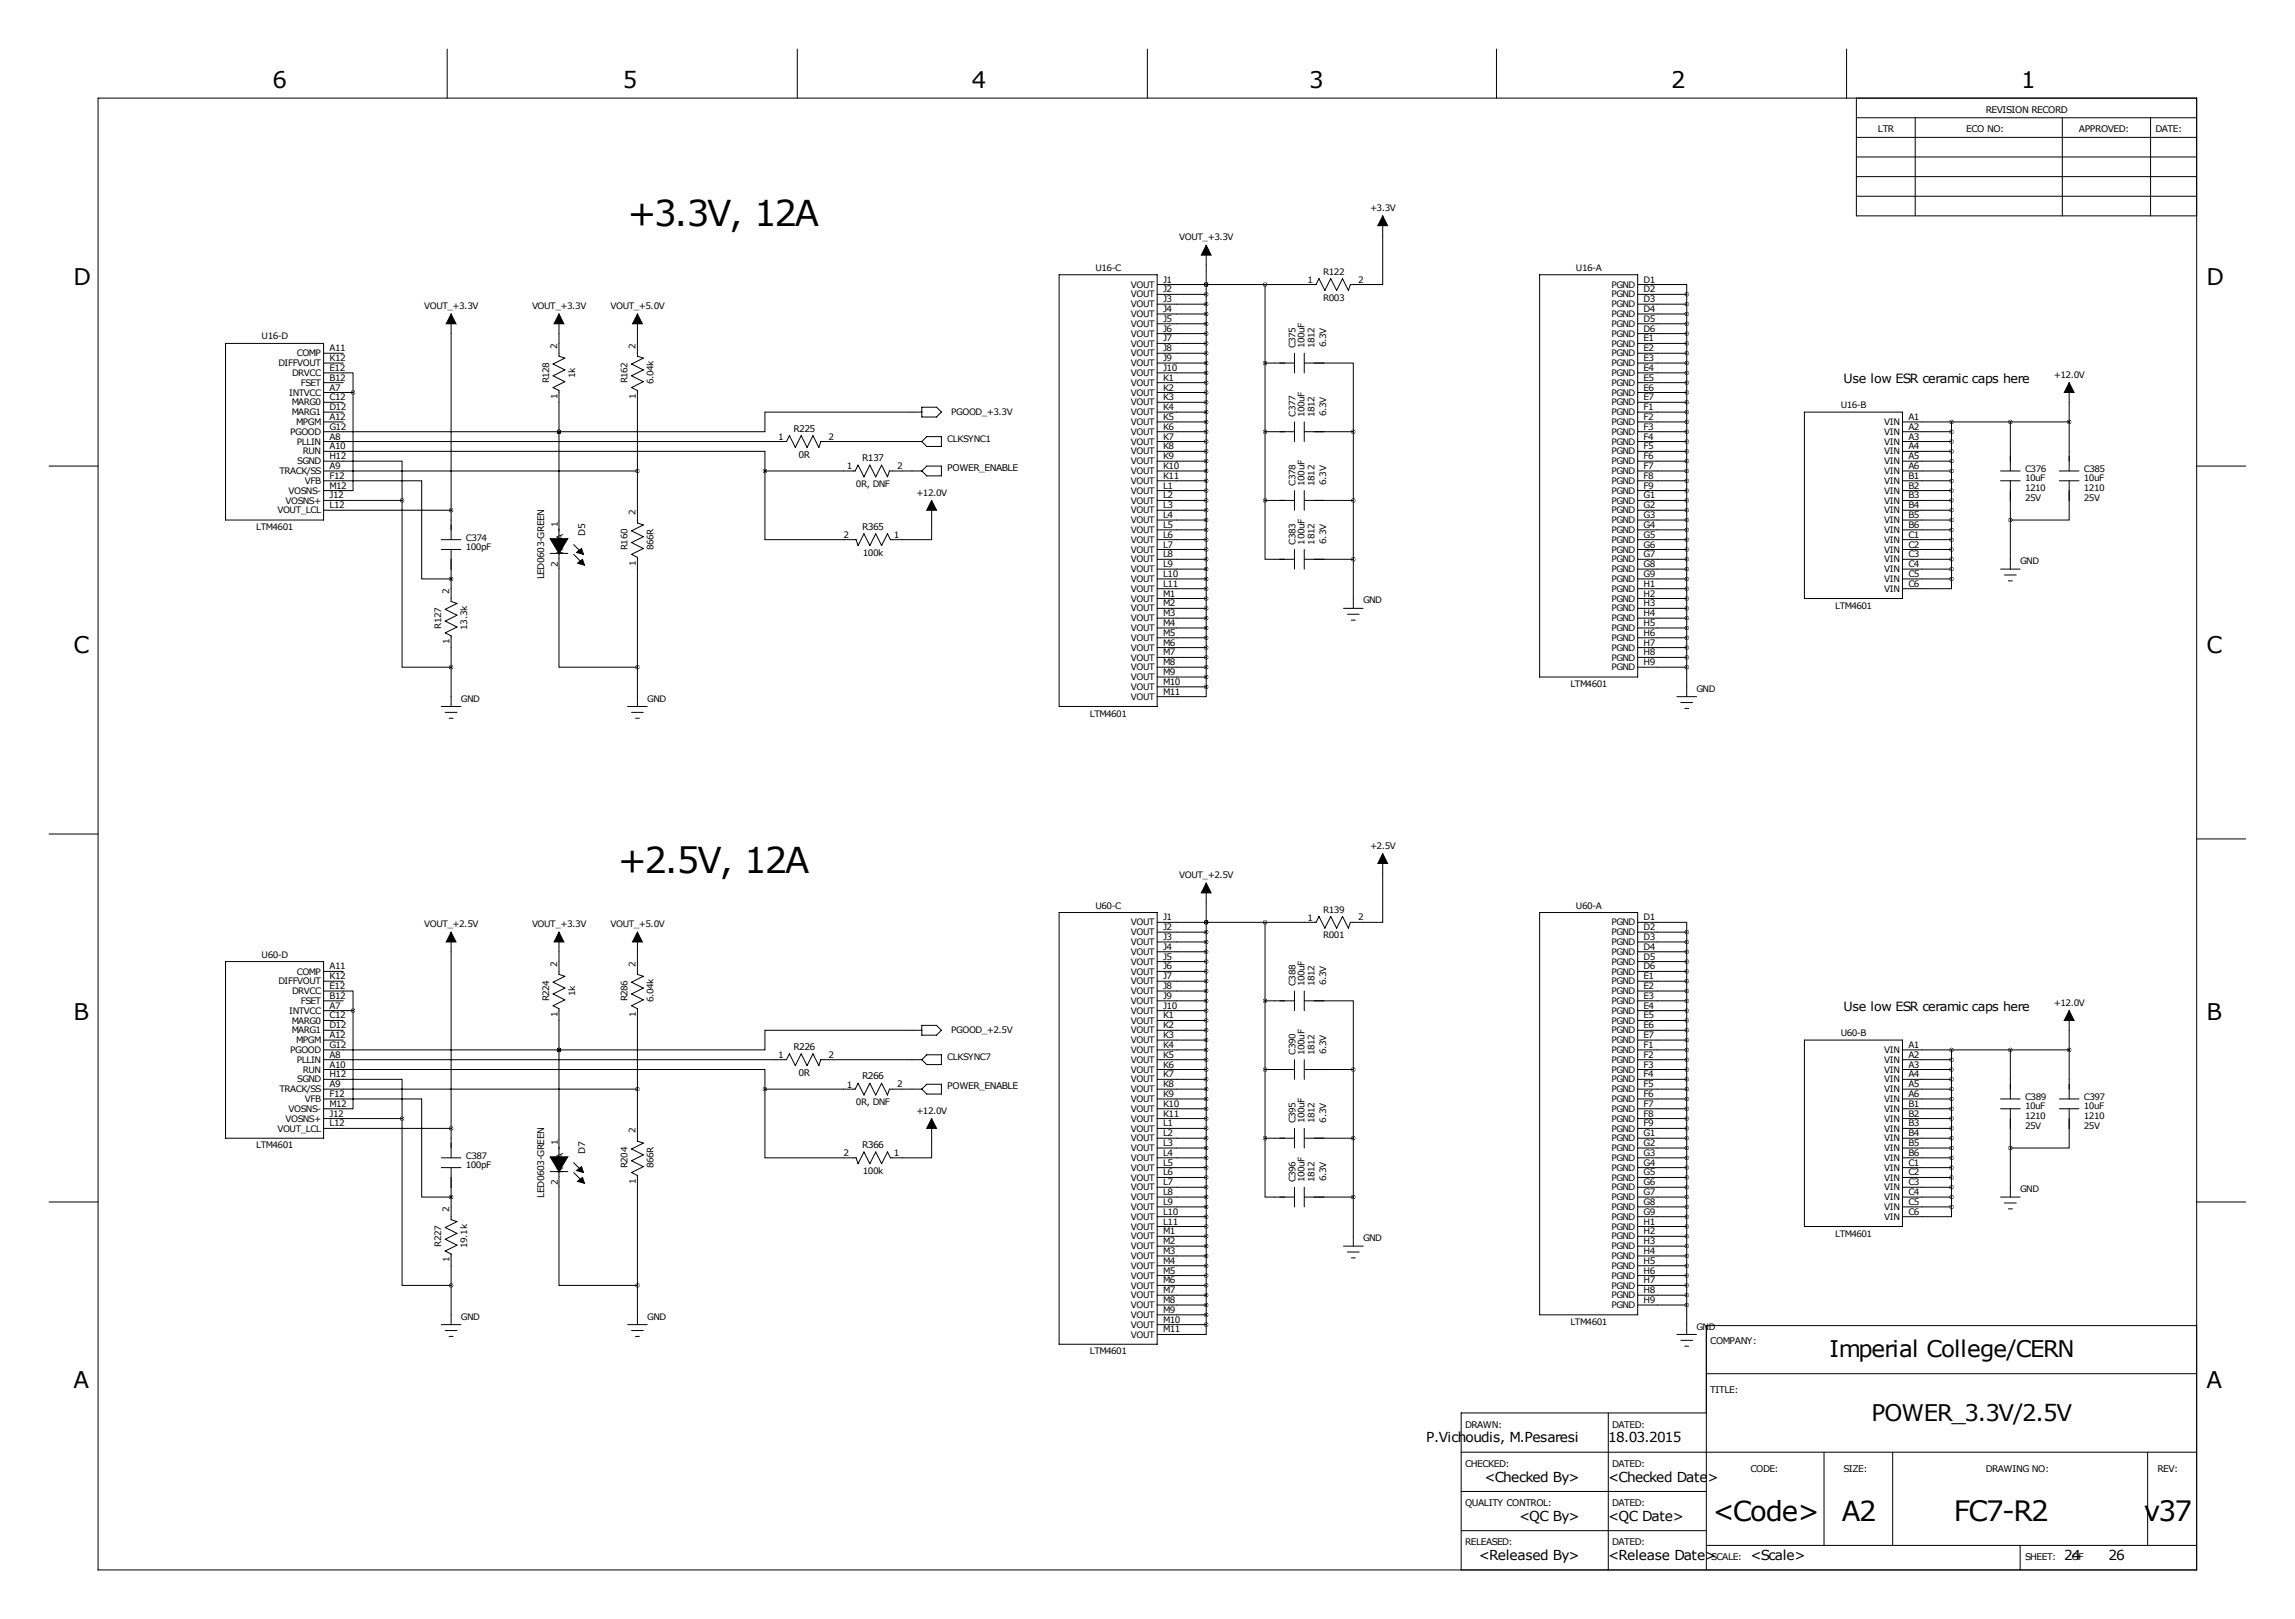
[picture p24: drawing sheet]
<svg xmlns="http://www.w3.org/2000/svg" width="594mm" height="419mm" viewBox="0 0 594 419" stroke-linecap="round" stroke-linejoin="round" font-family="sans-serif">
<defs><g id="words">
<g font-size="9.2">
<text x="162.6" y="58.4">+3.3V, 12A</text>
<text x="160" y="226.1">+2.5V, 12A</text>
</g>
<g font-size="7.3">
<text x="506.1" y="393.7">FC7-R2</text>
<text x="555.3" y="393.7">v37</text>
</g>
<g font-size="7.1">
<text x="443.5" y="393.7">&lt;Code&gt;</text>
<text x="477.1" y="393.7">A2</text>
</g>
<g font-size="5.9">
<text x="70.6" y="22.9">6</text>
<text x="161.3" y="22.9">5</text>
<text x="251.7" y="22.9">4</text>
<text x="339.1" y="22.9">3</text>
<text x="432.8" y="22.9">2</text>
<text x="523.5" y="22.9">1</text>
<text x="19" y="73.7">D</text>
<text x="571.5" y="73.7">D</text>
<text x="19" y="168.9">C</text>
<text x="571.5" y="168.9">C</text>
<text x="19" y="264.2">B</text>
<text x="571.5" y="264.2">B</text>
<text x="473.9" y="351.3">Imperial College/CERN</text>
<text x="19" y="359.4">A</text>
<text x="571.5" y="359.4">A</text>
<text x="484.7" y="367.8">POWER_3.3V/2.5V</text>
</g>
<g font-size="3.6">
<text x="369.4" y="373.4">P.Vichoudis, M.Pesaresi</text>
<text x="416.6" y="373.4">18.03.2015</text>
<text x="384.5" y="383.5">&lt;Checked By&gt;</text>
<text x="416.6" y="383.5">&lt;Checked Date&gt;</text>
<text x="393.5" y="393.7">&lt;QC By&gt;</text>
<text x="416.6" y="393.7">&lt;QC Date&gt;</text>
<text x="383.1" y="403.8">&lt;Released By&gt;</text>
<text x="416.6" y="403.8">&lt;Release Date&gt;</text>
<text x="453.4" y="403.8">&lt;Scale&gt;</text>
<text x="534.7" y="403.8">24</text>
<text x="546.1" y="403.8">26</text>
</g>
<g font-size="3.3">
<text x="477.5" y="99.1">Use low ESR ceramic caps here</text>
<text x="477.5" y="261.6">Use low ESR ceramic caps here</text>
</g>
<g font-size="2.4">
<text x="514.3" y="29.2">REVISION RECORD</text>
<text x="486.4" y="34.3">LTR</text>
<text x="509.3" y="34.3">ECO NO:</text>
<text x="538.5" y="34.3">APPROVED:</text>
<text x="558.3" y="34.3">DATE:</text>
<text x="205.5" y="111.8">R225</text>
<text x="206.9" y="118.5">0R</text>
<text x="223.3" y="119.4">R137</text>
<text x="245.4" y="121.9">POWER_ENABLE</text>
<text x="223.3" y="137.2">R365</text>
<text x="151.5" y="138.7" transform="rotate(-90 151.5 138.7)">D5</text>
<text x="141" y="150" transform="rotate(-90 141 150)">LED0603-GREEN</text>
<text x="205.5" y="271.8">R226</text>
<text x="206.9" y="278.5">0R</text>
<text x="223.3" y="279.4">R266</text>
<text x="245.4" y="281.9">POWER_ENABLE</text>
<text x="151.5" y="298.7" transform="rotate(-90 151.5 298.7)">D7</text>
<text x="223.3" y="297.2">R366</text>
<text x="141" y="310" transform="rotate(-90 141 310)">LED0603-GREEN</text>
<text x="443" y="348">COMPANY:</text>
<text x="443" y="360.7">TITLE:</text>
<text x="379.5" y="369.6">DRAWN:</text>
<text x="417.6" y="369.6">DATED:</text>
<text x="379.5" y="379.7">CHECKED:</text>
<text x="417.6" y="379.7">DATED:</text>
<text x="453.4" y="381">CODE:</text>
<text x="477.5" y="381">SIZE:</text>
<text x="514.3" y="381">DRAWING NO:</text>
<text x="558.8" y="381">REV:</text>
<text x="379.5" y="389.9">QUALITY CONTROL:</text>
<text x="417.6" y="389.9">DATED:</text>
<text x="379.5" y="400">RELEASED:</text>
<text x="417.6" y="400">DATED:</text>
<text x="443.2" y="403.9">SCALE:</text>
<text x="524.5" y="403.9">SHEET:</text>
<text x="536.6" y="403.9">OF</text>
</g>
<g font-size="2.3">
<text x="354.8" y="54.6">+3.3V</text>
<text x="305.4" y="62.2">VOUT_+3.3V</text>
<text x="283.7" y="70.1">U16-C</text>
<text x="342.7" y="71.1">R122</text>
<text x="408.2" y="70.1">U16-A</text>
<text x="292.9" y="74.5">VOUT</text>
<text x="292.9" y="77">VOUT</text>
<text x="301.2" y="73.2">J1</text>
<text x="301.2" y="75.7">J2</text>
<text x="338.7" y="73.3">1</text>
<text x="342.7" y="77.8">R003</text>
<text x="351.7" y="73.2">2</text>
<text x="417.4" y="74.5">PGND</text>
<text x="417.4" y="77">PGND</text>
<text x="425.7" y="73.2">D1</text>
<text x="425.7" y="75.7">D2</text>
<text x="109.9" y="80">VOUT_+3.3V</text>
<text x="137.8" y="80">VOUT_+3.3V</text>
<text x="158.1" y="80">VOUT_+5.0V</text>
<text x="292.9" y="79.5">VOUT</text>
<text x="292.9" y="82.1">VOUT</text>
<text x="301.2" y="78.2">J3</text>
<text x="301.2" y="80.8">J4</text>
<text x="301.2" y="83.3">J5</text>
<text x="417.4" y="79.5">PGND</text>
<text x="417.4" y="82.1">PGND</text>
<text x="425.7" y="78.2">D3</text>
<text x="425.7" y="80.8">D4</text>
<text x="425.7" y="83.3">D5</text>
<text x="67.8" y="87.9">U16-D</text>
<text x="292.9" y="84.6">VOUT</text>
<text x="292.9" y="87.2">VOUT</text>
<text x="292.9" y="89.7">VOUT</text>
<text x="301.2" y="85.9">J6</text>
<text x="301.2" y="88.4">J7</text>
<text x="343.5" y="89.9" transform="rotate(-90 343.5 89.9)">6.3V</text>
<text x="417.4" y="84.6">PGND</text>
<text x="417.4" y="87.2">PGND</text>
<text x="417.4" y="89.7">PGND</text>
<text x="425.7" y="85.9">D6</text>
<text x="425.7" y="88.4">E1</text>
<text x="72.1" y="94.8">DIFFVOUT</text>
<text x="76.9" y="92.2">COMP</text>
<text x="85.3" y="90.9">A11</text>
<text x="85.3" y="93.5">K12</text>
<text x="144.3" y="90.2" transform="rotate(-90 144.3 90.2)">2</text>
<text x="164.6" y="90.2" transform="rotate(-90 164.6 90.2)">2</text>
<text x="292.9" y="92.2">VOUT</text>
<text x="292.9" y="94.8">VOUT</text>
<text x="301.2" y="90.9">J8</text>
<text x="301.2" y="93.5">J9</text>
<text x="335.5" y="90.2" transform="rotate(-90 335.5 90.2)">C375</text>
<text x="337.9" y="90.2" transform="rotate(-90 337.9 90.2)">100uF</text>
<text x="340.4" y="90.2" transform="rotate(-90 340.4 90.2)">1812</text>
<text x="417.4" y="92.2">PGND</text>
<text x="417.4" y="94.8">PGND</text>
<text x="425.7" y="90.9">E2</text>
<text x="425.7" y="93.5">E3</text>
<text x="75.7" y="97.3">DRVCC</text>
<text x="77.9" y="99.9">FSET</text>
<text x="85.3" y="96">E12</text>
<text x="85.3" y="98.6">B12</text>
<text x="85.3" y="101.1">A7</text>
<text x="142.2" y="99.2" transform="rotate(-90 142.2 99.2)">R128</text>
<text x="148.9" y="97.8" transform="rotate(-90 148.9 97.8)">1k</text>
<text x="162.6" y="99.2" transform="rotate(-90 162.6 99.2)">R162</text>
<text x="169.3" y="99.5" transform="rotate(-90 169.3 99.5)">6.04k</text>
<text x="292.9" y="97.3">VOUT</text>
<text x="292.9" y="99.9">VOUT</text>
<text x="301.2" y="96">J10</text>
<text x="301.2" y="98.6">K1</text>
<text x="301.2" y="101.1">K2</text>
<text x="417.4" y="97.3">PGND</text>
<text x="417.4" y="99.9">PGND</text>
<text x="425.7" y="96">E4</text>
<text x="425.7" y="98.6">E5</text>
<text x="425.7" y="101.1">E6</text>
<text x="532" y="97.8">+12.0V</text>
<text x="74.9" y="102.4">INTVCC</text>
<text x="75.5" y="104.9">MARG0</text>
<text x="75.5" y="107.5">MARG1</text>
<text x="85.3" y="103.6">C12</text>
<text x="85.3" y="106.2">D12</text>
<text x="144.4" y="103.3" transform="rotate(-90 144.4 103.3)">1</text>
<text x="164.7" y="103.3" transform="rotate(-90 164.7 103.3)">1</text>
<text x="246.4" y="107.5">PGOOD_+3.3V</text>
<text x="292.9" y="102.4">VOUT</text>
<text x="292.9" y="104.9">VOUT</text>
<text x="292.9" y="107.5">VOUT</text>
<text x="301.2" y="103.6">K3</text>
<text x="301.2" y="106.2">K4</text>
<text x="335.5" y="108" transform="rotate(-90 335.5 108)">C377</text>
<text x="337.9" y="108" transform="rotate(-90 337.9 108)">100uF</text>
<text x="340.4" y="108" transform="rotate(-90 340.4 108)">1812</text>
<text x="343.5" y="107.7" transform="rotate(-90 343.5 107.7)">6.3V</text>
<text x="417.4" y="102.4">PGND</text>
<text x="417.4" y="104.9">PGND</text>
<text x="417.4" y="107.5">PGND</text>
<text x="425.7" y="103.6">E7</text>
<text x="425.7" y="106.2">F1</text>
<text x="476.8" y="105.7">U16-B</text>
<text x="75.1" y="112.6">PGOOD</text>
<text x="76.7" y="110">MPGM</text>
<text x="85.3" y="108.7">A12</text>
<text x="85.3" y="111.3">G12</text>
<text x="85.3" y="113.8">A8</text>
<text x="201.5" y="113.9">1</text>
<text x="214.6" y="113.8">2</text>
<text x="292.9" y="110">VOUT</text>
<text x="292.9" y="112.6">VOUT</text>
<text x="301.2" y="108.7">K5</text>
<text x="301.2" y="111.3">K6</text>
<text x="301.2" y="113.8">K7</text>
<text x="417.4" y="110">PGND</text>
<text x="417.4" y="112.6">PGND</text>
<text x="425.7" y="108.7">F2</text>
<text x="425.7" y="111.3">F3</text>
<text x="425.7" y="113.8">F4</text>
<text x="488" y="110">VIN</text>
<text x="488" y="112.6">VIN</text>
<text x="494.3" y="108.7">A1</text>
<text x="494.3" y="111.3">A2</text>
<text x="494.3" y="113.8">A3</text>
<text x="76.9" y="115.1">PLLIN</text>
<text x="78.4" y="117.6">RUN</text>
<text x="85.3" y="116.3">A10</text>
<text x="85.3" y="118.9">H12</text>
<text x="245.4" y="114.3">CLKSYNC1</text>
<text x="292.9" y="115.1">VOUT</text>
<text x="292.9" y="117.6">VOUT</text>
<text x="301.2" y="116.3">K8</text>
<text x="301.2" y="118.9">K9</text>
<text x="417.4" y="115.1">PGND</text>
<text x="417.4" y="117.6">PGND</text>
<text x="425.7" y="116.3">F5</text>
<text x="425.7" y="118.9">F6</text>
<text x="488" y="115.1">VIN</text>
<text x="488" y="117.6">VIN</text>
<text x="494.3" y="116.3">A4</text>
<text x="494.3" y="118.9">A5</text>
<text x="72.4" y="122.7">TRACK/SS</text>
<text x="77" y="120.2">SGND</text>
<text x="79" y="125.3">VFB</text>
<text x="85.3" y="121.4">A9</text>
<text x="85.3" y="124">F12</text>
<text x="219.3" y="121.5">1</text>
<text x="232.4" y="121.4">2</text>
<text x="292.9" y="120.2">VOUT</text>
<text x="292.9" y="122.7">VOUT</text>
<text x="292.9" y="125.3">VOUT</text>
<text x="301.2" y="121.4">K10</text>
<text x="301.2" y="124">K11</text>
<text x="335.5" y="125.7" transform="rotate(-90 335.5 125.7)">C378</text>
<text x="337.9" y="125.7" transform="rotate(-90 337.9 125.7)">100uF</text>
<text x="340.4" y="125.7" transform="rotate(-90 340.4 125.7)">1812</text>
<text x="343.5" y="125.5" transform="rotate(-90 343.5 125.5)">6.3V</text>
<text x="417.4" y="120.2">PGND</text>
<text x="417.4" y="122.7">PGND</text>
<text x="417.4" y="125.3">PGND</text>
<text x="425.7" y="121.4">F7</text>
<text x="425.7" y="124">F8</text>
<text x="488" y="120.2">VIN</text>
<text x="488" y="122.7">VIN</text>
<text x="488" y="125.3">VIN</text>
<text x="494.3" y="121.4">A6</text>
<text x="494.3" y="124">B1</text>
<text x="524.5" y="122.2">C376</text>
<text x="524.5" y="124.5">10uF</text>
<text x="539.8" y="122.2">C385</text>
<text x="539.8" y="124.5">10uF</text>
<text x="74" y="130.3">VOSNS+</text>
<text x="74.8" y="127.8">VOSNS-</text>
<text x="85.3" y="126.5">M12</text>
<text x="85.3" y="129">J12</text>
<text x="85.3" y="131.6">L12</text>
<text x="221.7" y="126.1">0R, DNF</text>
<text x="237.3" y="128.3">+12.0V</text>
<text x="292.9" y="127.8">VOUT</text>
<text x="292.9" y="130.3">VOUT</text>
<text x="301.2" y="126.5">L1</text>
<text x="301.2" y="129">L2</text>
<text x="301.2" y="131.6">L3</text>
<text x="417.4" y="127.8">PGND</text>
<text x="417.4" y="130.3">PGND</text>
<text x="425.7" y="126.5">F9</text>
<text x="425.7" y="129">G1</text>
<text x="425.7" y="131.6">G2</text>
<text x="488" y="127.8">VIN</text>
<text x="488" y="130.3">VIN</text>
<text x="494.3" y="126.5">B2</text>
<text x="494.3" y="129">B3</text>
<text x="494.3" y="131.6">B4</text>
<text x="524.5" y="127.1">1210</text>
<text x="524.5" y="129.6">25V</text>
<text x="539.8" y="127.1">1210</text>
<text x="539.8" y="129.6">25V</text>
<text x="66.4" y="137.2">LTM4601</text>
<text x="71.9" y="132.9">VOUT_LCL</text>
<text x="144.5" y="136.4" transform="rotate(-90 144.5 136.4)">1</text>
<text x="164.6" y="133.4" transform="rotate(-90 164.6 133.4)">2</text>
<text x="292.9" y="132.9">VOUT</text>
<text x="292.9" y="135.4">VOUT</text>
<text x="292.9" y="138">VOUT</text>
<text x="301.2" y="134.1">L4</text>
<text x="301.2" y="136.7">L5</text>
<text x="417.4" y="132.9">PGND</text>
<text x="417.4" y="135.4">PGND</text>
<text x="417.4" y="138">PGND</text>
<text x="425.7" y="134.1">G3</text>
<text x="425.7" y="136.7">G4</text>
<text x="488" y="132.9">VIN</text>
<text x="488" y="135.4">VIN</text>
<text x="488" y="138">VIN</text>
<text x="494.3" y="134.1">B5</text>
<text x="494.3" y="136.7">B6</text>
<text x="120.6" y="140">C374</text>
<text x="120.6" y="142.3">100pF</text>
<text x="145.8" y="143.5" transform="rotate(-90 145.8 143.5)">K</text>
<text x="145.8" y="139.9" transform="rotate(-90 145.8 139.9)">A</text>
<text x="162.6" y="142.4" transform="rotate(-90 162.6 142.4)">R160</text>
<text x="169.3" y="142.4" transform="rotate(-90 169.3 142.4)">866R</text>
<text x="218.4" y="139.2">2</text>
<text x="223.5" y="143.9">100k</text>
<text x="231.5" y="139.3">1</text>
<text x="292.9" y="140.5">VOUT</text>
<text x="292.9" y="143">VOUT</text>
<text x="301.2" y="139.2">L6</text>
<text x="301.2" y="141.7">L7</text>
<text x="335.5" y="141" transform="rotate(-90 335.5 141)">C383</text>
<text x="337.9" y="141" transform="rotate(-90 337.9 141)">100uF</text>
<text x="340.4" y="141" transform="rotate(-90 340.4 141)">1812</text>
<text x="343.5" y="140.7" transform="rotate(-90 343.5 140.7)">6.3V</text>
<text x="417.4" y="140.5">PGND</text>
<text x="417.4" y="143">PGND</text>
<text x="425.7" y="139.2">G5</text>
<text x="425.7" y="141.7">G6</text>
<text x="488" y="140.5">VIN</text>
<text x="488" y="143">VIN</text>
<text x="494.3" y="139.2">C1</text>
<text x="494.3" y="141.7">C2</text>
<text x="144.5" y="146.9" transform="rotate(-90 144.5 146.9)">2</text>
<text x="164.7" y="146.5" transform="rotate(-90 164.7 146.5)">1</text>
<text x="292.9" y="145.6">VOUT</text>
<text x="292.9" y="148.1">VOUT</text>
<text x="301.2" y="144.3">L8</text>
<text x="301.2" y="146.8">L9</text>
<text x="301.2" y="149.4">L10</text>
<text x="417.4" y="145.6">PGND</text>
<text x="417.4" y="148.1">PGND</text>
<text x="425.7" y="144.3">G7</text>
<text x="425.7" y="146.8">G8</text>
<text x="425.7" y="149.4">G9</text>
<text x="488" y="145.6">VIN</text>
<text x="488" y="148.1">VIN</text>
<text x="494.3" y="144.3">C3</text>
<text x="494.3" y="146.8">C4</text>
<text x="494.3" y="149.4">C5</text>
<text x="523.2" y="146.1">GND</text>
<text x="116.3" y="153.7" transform="rotate(-90 116.3 153.7)">2</text>
<text x="292.9" y="150.7">VOUT</text>
<text x="292.9" y="153.2">VOUT</text>
<text x="292.9" y="155.7">VOUT</text>
<text x="301.2" y="151.9">L11</text>
<text x="301.2" y="154.4">M1</text>
<text x="417.4" y="150.7">PGND</text>
<text x="417.4" y="153.2">PGND</text>
<text x="417.4" y="155.7">PGND</text>
<text x="425.7" y="151.9">H1</text>
<text x="425.7" y="154.4">H2</text>
<text x="488" y="150.7">VIN</text>
<text x="488" y="153.2">VIN</text>
<text x="494.3" y="151.9">C6</text>
<text x="292.9" y="158.3">VOUT</text>
<text x="292.9" y="160.8">VOUT</text>
<text x="301.2" y="157">M2</text>
<text x="301.2" y="159.5">M3</text>
<text x="353.1" y="156.2">GND</text>
<text x="417.4" y="158.3">PGND</text>
<text x="417.4" y="160.8">PGND</text>
<text x="425.7" y="157">H3</text>
<text x="425.7" y="159.5">H4</text>
<text x="475.3" y="157.6">LTM4601</text>
<text x="114.3" y="162.7" transform="rotate(-90 114.3 162.7)">R127</text>
<text x="116.4" y="166.8" transform="rotate(-90 116.4 166.8)">1</text>
<text x="121" y="163" transform="rotate(-90 121 163)">13.3k</text>
<text x="292.9" y="163.4">VOUT</text>
<text x="292.9" y="165.9">VOUT</text>
<text x="301.2" y="162.1">M4</text>
<text x="301.2" y="164.6">M5</text>
<text x="301.2" y="167.1">M6</text>
<text x="417.4" y="163.4">PGND</text>
<text x="417.4" y="165.9">PGND</text>
<text x="425.7" y="162.1">H5</text>
<text x="425.7" y="164.6">H6</text>
<text x="425.7" y="167.1">H7</text>
<text x="292.9" y="168.4">VOUT</text>
<text x="292.9" y="171">VOUT</text>
<text x="292.9" y="173.5">VOUT</text>
<text x="301.2" y="169.7">M7</text>
<text x="301.2" y="172.2">M8</text>
<text x="417.4" y="168.4">PGND</text>
<text x="417.4" y="171">PGND</text>
<text x="417.4" y="173.5">PGND</text>
<text x="425.7" y="169.7">H8</text>
<text x="425.7" y="172.2">H9</text>
<text x="292.9" y="176.1">VOUT</text>
<text x="292.9" y="178.6">VOUT</text>
<text x="301.2" y="174.8">M9</text>
<text x="301.2" y="177.3">M10</text>
<text x="301.2" y="179.8">M11</text>
<text x="406.7" y="177.9">LTM4601</text>
<text x="439.4" y="179.1">GND</text>
<text x="119.4" y="181.6">GND</text>
<text x="167.6" y="181.6">GND</text>
<text x="282.3" y="185.5">LTM4601</text>
<text x="292.9" y="181.1">VOUT</text>
<text x="354.8" y="219.7">+2.5V</text>
<text x="305.4" y="227.3">VOUT_+2.5V</text>
<text x="283.7" y="235.2">U60-C</text>
<text x="292.9" y="239.6">VOUT</text>
<text x="301.2" y="238.3">J1</text>
<text x="338.7" y="238.4">1</text>
<text x="342.7" y="236.2">R139</text>
<text x="351.7" y="238.3">2</text>
<text x="408.2" y="235.2">U60-A</text>
<text x="417.4" y="239.6">PGND</text>
<text x="425.7" y="238.3">D1</text>
<text x="109.9" y="240">VOUT_+2.5V</text>
<text x="137.8" y="240">VOUT_+3.3V</text>
<text x="158.1" y="240">VOUT_+5.0V</text>
<text x="292.9" y="242.1">VOUT</text>
<text x="292.9" y="244.6">VOUT</text>
<text x="301.2" y="240.8">J2</text>
<text x="301.2" y="243.3">J3</text>
<text x="301.2" y="245.9">J4</text>
<text x="342.7" y="242.9">R001</text>
<text x="417.4" y="242.1">PGND</text>
<text x="417.4" y="244.6">PGND</text>
<text x="425.7" y="240.8">D2</text>
<text x="425.7" y="243.3">D3</text>
<text x="425.7" y="245.9">D4</text>
<text x="67.8" y="247.9">U60-D</text>
<text x="85.3" y="251">A11</text>
<text x="144.3" y="250.2" transform="rotate(-90 144.3 250.2)">2</text>
<text x="164.6" y="250.2" transform="rotate(-90 164.6 250.2)">2</text>
<text x="292.9" y="247.2">VOUT</text>
<text x="292.9" y="249.7">VOUT</text>
<text x="301.2" y="248.4">J5</text>
<text x="301.2" y="251">J6</text>
<text x="417.4" y="247.2">PGND</text>
<text x="417.4" y="249.7">PGND</text>
<text x="425.7" y="248.4">D5</text>
<text x="425.7" y="251">D6</text>
<text x="72.1" y="254.8">DIFFVOUT</text>
<text x="75.7" y="257.3">DRVCC</text>
<text x="76.9" y="252.3">COMP</text>
<text x="85.3" y="253.5">K12</text>
<text x="85.3" y="256">E12</text>
<text x="148.9" y="257.8" transform="rotate(-90 148.9 257.8)">1k</text>
<text x="292.9" y="252.3">VOUT</text>
<text x="292.9" y="254.8">VOUT</text>
<text x="292.9" y="257.3">VOUT</text>
<text x="301.2" y="253.5">J7</text>
<text x="301.2" y="256">J8</text>
<text x="335.5" y="255.3" transform="rotate(-90 335.5 255.3)">C388</text>
<text x="337.9" y="255.3" transform="rotate(-90 337.9 255.3)">100uF</text>
<text x="340.4" y="255.3" transform="rotate(-90 340.4 255.3)">1812</text>
<text x="343.5" y="255" transform="rotate(-90 343.5 255)">6.3V</text>
<text x="417.4" y="252.3">PGND</text>
<text x="417.4" y="254.8">PGND</text>
<text x="417.4" y="257.3">PGND</text>
<text x="425.7" y="253.5">E1</text>
<text x="425.7" y="256">E2</text>
<text x="74.9" y="262.4">INTVCC</text>
<text x="77.9" y="259.9">FSET</text>
<text x="85.3" y="258.6">B12</text>
<text x="85.3" y="261.1">A7</text>
<text x="85.3" y="263.7">C12</text>
<text x="142.2" y="259.2" transform="rotate(-90 142.2 259.2)">R224</text>
<text x="144.4" y="263.3" transform="rotate(-90 144.4 263.3)">1</text>
<text x="162.6" y="259.2" transform="rotate(-90 162.6 259.2)">R286</text>
<text x="164.7" y="263.3" transform="rotate(-90 164.7 263.3)">1</text>
<text x="169.3" y="259.5" transform="rotate(-90 169.3 259.5)">6.04k</text>
<text x="292.9" y="259.9">VOUT</text>
<text x="292.9" y="262.4">VOUT</text>
<text x="301.2" y="258.6">J9</text>
<text x="301.2" y="261.1">J10</text>
<text x="301.2" y="263.7">K1</text>
<text x="417.4" y="259.9">PGND</text>
<text x="417.4" y="262.4">PGND</text>
<text x="425.7" y="258.6">E3</text>
<text x="425.7" y="261.1">E4</text>
<text x="425.7" y="263.7">E5</text>
<text x="532" y="260.4">+12.0V</text>
<text x="75.5" y="265">MARG0</text>
<text x="75.5" y="267.5">MARG1</text>
<text x="85.3" y="266.2">D12</text>
<text x="85.3" y="268.7">A12</text>
<text x="246.4" y="267.5">PGOOD_+2.5V</text>
<text x="292.9" y="265">VOUT</text>
<text x="292.9" y="267.5">VOUT</text>
<text x="301.2" y="266.2">K2</text>
<text x="301.2" y="268.7">K3</text>
<text x="417.4" y="265">PGND</text>
<text x="417.4" y="267.5">PGND</text>
<text x="425.7" y="266.2">E6</text>
<text x="425.7" y="268.7">E7</text>
<text x="476.8" y="268.2">U60-B</text>
<text x="75.1" y="272.6">PGOOD</text>
<text x="76.7" y="270">MPGM</text>
<text x="76.9" y="275.1">PLLIN</text>
<text x="85.3" y="271.3">G12</text>
<text x="85.3" y="273.8">A8</text>
<text x="201.5" y="273.9">1</text>
<text x="214.6" y="273.8">2</text>
<text x="245.4" y="274.3">CLKSYNC7</text>
<text x="292.9" y="270">VOUT</text>
<text x="292.9" y="272.6">VOUT</text>
<text x="292.9" y="275.1">VOUT</text>
<text x="301.2" y="271.3">K4</text>
<text x="301.2" y="273.8">K5</text>
<text x="335.5" y="273" transform="rotate(-90 335.5 273)">C390</text>
<text x="337.9" y="273" transform="rotate(-90 337.9 273)">100uF</text>
<text x="340.4" y="273" transform="rotate(-90 340.4 273)">1812</text>
<text x="343.5" y="272.8" transform="rotate(-90 343.5 272.8)">6.3V</text>
<text x="417.4" y="270">PGND</text>
<text x="417.4" y="272.6">PGND</text>
<text x="417.4" y="275.1">PGND</text>
<text x="425.7" y="271.3">F1</text>
<text x="425.7" y="273.8">F2</text>
<text x="488" y="272.6">VIN</text>
<text x="488" y="275.1">VIN</text>
<text x="494.3" y="271.3">A1</text>
<text x="494.3" y="273.8">A2</text>
<text x="77" y="280.2">SGND</text>
<text x="78.4" y="277.7">RUN</text>
<text x="85.3" y="276.4">A10</text>
<text x="85.3" y="278.9">H12</text>
<text x="85.3" y="281.4">A9</text>
<text x="219.3" y="281.5">1</text>
<text x="232.4" y="281.4">2</text>
<text x="292.9" y="277.7">VOUT</text>
<text x="292.9" y="280.2">VOUT</text>
<text x="301.2" y="276.4">K6</text>
<text x="301.2" y="278.9">K7</text>
<text x="301.2" y="281.4">K8</text>
<text x="417.4" y="277.7">PGND</text>
<text x="417.4" y="280.2">PGND</text>
<text x="425.7" y="276.4">F3</text>
<text x="425.7" y="278.9">F4</text>
<text x="425.7" y="281.4">F5</text>
<text x="488" y="277.7">VIN</text>
<text x="488" y="280.2">VIN</text>
<text x="494.3" y="276.4">A3</text>
<text x="494.3" y="278.9">A4</text>
<text x="494.3" y="281.4">A5</text>
<text x="72.4" y="282.7">TRACK/SS</text>
<text x="74.8" y="287.8">VOSNS-</text>
<text x="79" y="285.3">VFB</text>
<text x="85.3" y="284">F12</text>
<text x="85.3" y="286.5">M12</text>
<text x="221.7" y="286.1">0R, DNF</text>
<text x="292.9" y="282.7">VOUT</text>
<text x="292.9" y="285.3">VOUT</text>
<text x="292.9" y="287.8">VOUT</text>
<text x="301.2" y="284">K9</text>
<text x="301.2" y="286.5">K10</text>
<text x="417.4" y="282.7">PGND</text>
<text x="417.4" y="285.3">PGND</text>
<text x="417.4" y="287.8">PGND</text>
<text x="425.7" y="284">F6</text>
<text x="425.7" y="286.5">F7</text>
<text x="488" y="282.7">VIN</text>
<text x="488" y="285.3">VIN</text>
<text x="488" y="287.8">VIN</text>
<text x="494.3" y="284">A6</text>
<text x="494.3" y="286.5">B1</text>
<text x="524.5" y="284.7">C389</text>
<text x="524.5" y="287.1">10uF</text>
<text x="539.8" y="284.7">C397</text>
<text x="539.8" y="287.1">10uF</text>
<text x="71.9" y="292.9">VOUT_LCL</text>
<text x="74" y="290.4">VOSNS+</text>
<text x="85.3" y="289.1">J12</text>
<text x="85.3" y="291.6">L12</text>
<text x="164.6" y="293.4" transform="rotate(-90 164.6 293.4)">2</text>
<text x="237.3" y="288.3">+12.0V</text>
<text x="292.9" y="290.4">VOUT</text>
<text x="292.9" y="292.9">VOUT</text>
<text x="301.2" y="289.1">K11</text>
<text x="301.2" y="291.6">L1</text>
<text x="335.5" y="290.8" transform="rotate(-90 335.5 290.8)">C395</text>
<text x="337.9" y="290.8" transform="rotate(-90 337.9 290.8)">100uF</text>
<text x="340.4" y="290.8" transform="rotate(-90 340.4 290.8)">1812</text>
<text x="343.5" y="290.6" transform="rotate(-90 343.5 290.6)">6.3V</text>
<text x="417.4" y="290.4">PGND</text>
<text x="417.4" y="292.9">PGND</text>
<text x="425.7" y="289.1">F8</text>
<text x="425.7" y="291.6">F9</text>
<text x="488" y="290.4">VIN</text>
<text x="488" y="292.9">VIN</text>
<text x="494.3" y="289.1">B2</text>
<text x="494.3" y="291.6">B3</text>
<text x="524.5" y="289.6">1210</text>
<text x="524.5" y="292.2">25V</text>
<text x="539.8" y="289.6">1210</text>
<text x="539.8" y="292.2">25V</text>
<text x="66.4" y="297.3">LTM4601</text>
<text x="120.6" y="300">C387</text>
<text x="144.5" y="296.4" transform="rotate(-90 144.5 296.4)">1</text>
<text x="145.8" y="299.9" transform="rotate(-90 145.8 299.9)">A</text>
<text x="218.4" y="299.2">2</text>
<text x="231.5" y="299.3">1</text>
<text x="292.9" y="295.4">VOUT</text>
<text x="292.9" y="298">VOUT</text>
<text x="301.2" y="294.1">L2</text>
<text x="301.2" y="296.7">L3</text>
<text x="301.2" y="299.2">L4</text>
<text x="417.4" y="295.4">PGND</text>
<text x="417.4" y="298">PGND</text>
<text x="425.7" y="294.1">G1</text>
<text x="425.7" y="296.7">G2</text>
<text x="425.7" y="299.2">G3</text>
<text x="488" y="295.4">VIN</text>
<text x="488" y="298">VIN</text>
<text x="494.3" y="294.1">B4</text>
<text x="494.3" y="296.7">B5</text>
<text x="494.3" y="299.2">B6</text>
<text x="120.6" y="302.3">100pF</text>
<text x="145.8" y="303.5" transform="rotate(-90 145.8 303.5)">K</text>
<text x="162.6" y="302.4" transform="rotate(-90 162.6 302.4)">R204</text>
<text x="169.3" y="302.4" transform="rotate(-90 169.3 302.4)">866R</text>
<text x="223.5" y="303.9">100k</text>
<text x="292.9" y="300.5">VOUT</text>
<text x="292.9" y="303.1">VOUT</text>
<text x="292.9" y="305.6">VOUT</text>
<text x="301.2" y="301.8">L5</text>
<text x="301.2" y="304.3">L6</text>
<text x="343.5" y="305.8" transform="rotate(-90 343.5 305.8)">6.3V</text>
<text x="417.4" y="300.5">PGND</text>
<text x="417.4" y="303.1">PGND</text>
<text x="417.4" y="305.6">PGND</text>
<text x="425.7" y="301.8">G4</text>
<text x="425.7" y="304.3">G5</text>
<text x="488" y="300.5">VIN</text>
<text x="488" y="303.1">VIN</text>
<text x="488" y="305.6">VIN</text>
<text x="494.3" y="301.8">C1</text>
<text x="494.3" y="304.3">C2</text>
<text x="144.5" y="306.9" transform="rotate(-90 144.5 306.9)">2</text>
<text x="164.7" y="306.5" transform="rotate(-90 164.7 306.5)">1</text>
<text x="292.9" y="308.1">VOUT</text>
<text x="292.9" y="310.7">VOUT</text>
<text x="301.2" y="306.8">L7</text>
<text x="301.2" y="309.4">L8</text>
<text x="301.2" y="311.9">L9</text>
<text x="335.5" y="306.1" transform="rotate(-90 335.5 306.1)">C396</text>
<text x="337.9" y="306.1" transform="rotate(-90 337.9 306.1)">100uF</text>
<text x="340.4" y="306.1" transform="rotate(-90 340.4 306.1)">1812</text>
<text x="417.4" y="308.1">PGND</text>
<text x="417.4" y="310.7">PGND</text>
<text x="425.7" y="306.8">G6</text>
<text x="425.7" y="309.4">G7</text>
<text x="425.7" y="311.9">G8</text>
<text x="488" y="308.1">VIN</text>
<text x="488" y="310.7">VIN</text>
<text x="494.3" y="306.8">C3</text>
<text x="494.3" y="309.4">C4</text>
<text x="494.3" y="311.9">C5</text>
<text x="523.2" y="308.6">GND</text>
<text x="116.3" y="313.7" transform="rotate(-90 116.3 313.7)">2</text>
<text x="292.9" y="313.2">VOUT</text>
<text x="292.9" y="315.8">VOUT</text>
<text x="301.2" y="314.5">L10</text>
<text x="301.2" y="317">L11</text>
<text x="417.4" y="313.2">PGND</text>
<text x="417.4" y="315.8">PGND</text>
<text x="425.7" y="314.5">G9</text>
<text x="425.7" y="317">H1</text>
<text x="488" y="313.2">VIN</text>
<text x="488" y="315.8">VIN</text>
<text x="494.3" y="314.5">C6</text>
<text x="114.3" y="322.7" transform="rotate(-90 114.3 322.7)">R227</text>
<text x="121" y="323" transform="rotate(-90 121 323)">19.1k</text>
<text x="292.9" y="318.3">VOUT</text>
<text x="292.9" y="320.8">VOUT</text>
<text x="292.9" y="323.4">VOUT</text>
<text x="301.2" y="319.5">M1</text>
<text x="301.2" y="322.1">M2</text>
<text x="353.1" y="321.3">GND</text>
<text x="417.4" y="318.3">PGND</text>
<text x="417.4" y="320.8">PGND</text>
<text x="417.4" y="323.4">PGND</text>
<text x="425.7" y="319.5">H2</text>
<text x="425.7" y="322.1">H3</text>
<text x="475.3" y="320.1">LTM4601</text>
<text x="116.4" y="326.8" transform="rotate(-90 116.4 326.8)">1</text>
<text x="292.9" y="325.9">VOUT</text>
<text x="292.9" y="328.5">VOUT</text>
<text x="301.2" y="324.6">M3</text>
<text x="301.2" y="327.2">M4</text>
<text x="301.2" y="329.7">M5</text>
<text x="417.4" y="325.9">PGND</text>
<text x="417.4" y="328.5">PGND</text>
<text x="425.7" y="324.6">H4</text>
<text x="425.7" y="327.2">H5</text>
<text x="425.7" y="329.7">H6</text>
<text x="292.9" y="331">VOUT</text>
<text x="292.9" y="333.5">VOUT</text>
<text x="301.2" y="332.2">M6</text>
<text x="301.2" y="334.8">M7</text>
<text x="417.4" y="331">PGND</text>
<text x="417.4" y="333.5">PGND</text>
<text x="425.7" y="332.2">H7</text>
<text x="425.7" y="334.8">H8</text>
<text x="119.4" y="341.6">GND</text>
<text x="167.6" y="341.6">GND</text>
<text x="292.9" y="336.1">VOUT</text>
<text x="292.9" y="338.6">VOUT</text>
<text x="292.9" y="341.2">VOUT</text>
<text x="301.2" y="337.3">M8</text>
<text x="301.2" y="339.9">M9</text>
<text x="417.4" y="336.1">PGND</text>
<text x="417.4" y="338.6">PGND</text>
<text x="425.7" y="337.3">H9</text>
<text x="292.9" y="343.7">VOUT</text>
<text x="292.9" y="346.2">VOUT</text>
<text x="301.2" y="342.4">M10</text>
<text x="301.2" y="344.9">M11</text>
<text x="406.7" y="343">LTM4601</text>
<text x="439.4" y="344.2">GND</text>
<text x="282.3" y="350.6">LTM4601</text>
</g>
</g></defs>
<g fill="none" stroke="#000" stroke-width=".26">
<path d="M115.8 12.7v12.7M206.5 12.7v12.7M297.2 12.7v12.7M387.6 12.7v12.7M478.3 12.7v12.7M25.4 25.4h543.6v381h-543.6zM480.8 25.4v30.5h88.2M480.8 30.5h88.2M480.8 35.6h88.2M496.1 30.5v25.4M534.2 30.5v25.4M557 30.5v25.4"/>
<path d="M358.1 55.9v17.8h-8.3l-.6 1.5-1.5-3.1-1.5 3.1-1.5-3.1-1.5 3.1-1.6-3.1-.7 1.6h-41.2M480.8 40.6h88.2M480.8 45.7h88.2M480.8 50.8h88.2M274.3 71.1h25.4v111.8h-25.4zM299.7 76.2h12.7M299.7 78.7h12.7M312.4 73.7h.1M312.4 63.5v114.3M327.7 73.7v55.8M398.8 71.1h25.4v104.2h-25.4zM424.2 73.7h12.7v2.5"/>
<path d="M424.2 76.2h12.7M424.2 78.7h12.7M436.9 76.2v104.1M58.4 88.9h25.4v45.7h-25.4zM83.8 96.5h7.6v5.1M83.8 94h5.1M83.8 91.4h5.1M83.8 99.1h5.1M116.8 81.3v58.4M144.8 81.3v10.9l1.5 .5-3 1.5 3 1.6-3 1.5 3 1.5-3 1.5 1.5 .8v71.6h20.3M165.1 81.3v10.9l1.5 .5-3 1.5 3 1.6-3 1.5 3 1.5-3 1.5 1.5 .8v34.3l1.5 .5-3 1.5 3 1.5-3 1.6 3 1.5-3 1.5 1.5 .8v38.6M299.7 94h12.7"/>
<path d="M299.7 81.3h12.7M299.7 83.8h12.7M299.7 86.4h12.7M299.7 88.9h12.7M299.7 91.4h12.7M299.7 96.5h12.7M299.7 99.1h12.7M327.7 94h7.6M335.3 91.4v5.1M337.8 94h12.7v17.8M337.8 91.4v5.1M424.2 94h12.7"/>
<path d="M424.2 81.3h12.7M424.2 83.8h12.7M424.2 86.4h12.7M424.2 88.9h12.7M424.2 91.4h12.7M424.2 96.5h12.7M424.2 99.1h12.7M535.9 99.1v22.8M83.8 119.4h20.3v10.1M83.8 116.8h114.3v5.1M83.8 111.8h61M83.8 101.6h7.6"/>
<path d="M83.8 104.1h5.1M83.8 106.7h5.1M83.8 109.2h5.1M83.8 114.3h119.9l.8-1.5 1.5 3 1.5-3 1.5 3 1.6-3 1.5 3 .5-1.5h26.2M91.4 101.6v25.4h-7.6M144.8 111.8h.1M238.8 106.7h-40.7v5.1h-53.3M238.8 114.3l1.2-1.3h3.8v2.6h-3.8zM238.8 105.4h3.8l1.2 1.3-1.2 1.2h-3.8zM299.7 111.8h12.7M299.7 101.6h12.7M299.7 104.1h12.7"/>
<path d="M299.7 106.7h12.7M299.7 109.2h12.7M299.7 114.3h12.7M299.7 116.8h12.7M299.7 119.4h12.7M327.7 111.8h7.6M335.3 109.2v5.1M337.8 109.2v5.1M337.8 111.8h12.7M350.5 111.8v45.7M424.2 111.8h12.7M424.2 101.6h12.7"/>
<path d="M424.2 104.1h12.7M424.2 106.7h12.7M424.2 109.2h12.7M424.2 114.3h12.7M424.2 116.8h12.7M424.2 119.4h12.7M467.4 106.7h25.4v48.2h-25.4zM492.8 111.8h12.7M492.8 109.2h43.1M492.8 114.3h12.7M492.8 116.8h12.7M492.8 119.4h12.7"/>
<path d="M505.5 109.2v40.7M520.7 109.2v12.7M12.7 120.6h12.7M83.8 124.5h25.4v25.4h7.6M83.8 121.9h81.3M83.8 129.5h20.3M83.8 132.1h33M104.1 129.5v43.2h12.7M114.3 139.7h5.1M198.1 121.9v17.8h23.6l.5 1.5 1.6-3 1.5 3 1.5-3 1.5 3 1.6-3 .7 1.5h10.7v-10.2M198.1 121.9h23.4l.7-1.5 1.6 3 1.5-3 1.5 3 1.5-3 1.6 3 .5-1.5h8.4M238.8 121.9l1.2-1.3h3.8v2.6h-3.8z"/>
<path d="M299.7 139.7h12.7M299.7 121.9h12.7M299.7 124.5h12.7M299.7 129.5h12.7M299.7 127h12.7M299.7 132.1h12.7M299.7 134.6h12.7M299.7 137.2h12.7M327.7 129.5v15.3h7.6M327.7 129.5h7.6M335.3 127v5.1M337.8 127v5.1"/>
<path d="M337.8 129.5h12.7M424.2 139.7h12.7M424.2 121.9h12.7M424.2 124.5h12.7M424.2 129.5h12.7M424.2 127h12.7M424.2 132.1h12.7M424.2 134.6h12.7M424.2 137.2h12.7M492.8 139.7h12.7M492.8 121.9h12.7M492.8 124.5h12.7"/>
<path d="M492.8 129.5h12.7M492.8 127h12.7M492.8 132.1h12.7M492.8 134.6h12.7M492.8 137.2h12.7M518.2 121.9h5M518.2 124.5h5M520.7 124.5v22.8M533.4 121.9h5.1M533.4 124.5h5.1M535.9 124.5v10.1h-15.2M569 120.6h12.7"/>
<path d="M114.3 142.2h5.1M116.8 142.2v13.5l1.6 .5-3.1 1.5 3.1 1.6-3.1 1.5 3.1 1.5-3.1 1.5 1.5 .8v18.3M142.5 143.3h4.6M148.6 141l2.5 2.5M148.6 143.5l2.5 2.6M299.7 142.2h12.7M299.7 144.8h12.7M299.7 147.3h12.7M299.7 149.9h12.7M299.7 152.4h12.7M299.7 154.9h12.7M299.7 157.5h12.7"/>
<path d="M335.3 142.2v5.1M337.8 142.2v5.1M337.8 144.8h12.7M348 157.5h5.1M349 159h3M424.2 142.2h12.7M424.2 144.8h12.7M424.2 147.3h12.7M424.2 149.9h12.7M424.2 152.4h12.7M424.2 154.9h12.7M424.2 157.5h12.7"/>
<path d="M492.8 142.2h12.7M492.8 144.8h12.7M492.8 147.3h12.7M492.8 149.9h12.7M505.5 149.9v2.5h-12.7M518.2 147.3h5M519.2 148.8h3M520.2 150.4h1M299.7 175.3h12.7M299.7 160h12.7M299.7 162.6h12.7M299.7 165.1h12.7"/>
<path d="M299.7 167.6h12.7M299.7 170.2h12.7M299.7 172.7h12.7M299.7 177.8h12.7M312.4 177.8v2.5h-12.7M350 160.5h1M424.2 160h12.7M424.2 162.6h12.7M424.2 165.1h12.7M424.2 167.6h12.7M424.2 170.2h12.7M424.2 172.7h12.7"/>
<path d="M114.3 182.9h5.1M115.3 184.4h3.1M116.3 185.9h1M162.6 182.9h5M163.6 184.4h3M164.6 185.9h1M434.3 180.3h5.1M435.4 181.9h3M436.4 183.4h1M12.7 215.9h12.7M569 217.2h12.7M274.3 236.2h25.4v111.8h-25.4z"/>
<path d="M312.4 238.8h.1M312.4 228.6v114.3M327.7 238.8v55.8M358.1 221v17.8h-8.3l-.6 1.5-1.5-3.1-1.5 3.1-1.5-3.1-1.5 3.1-1.6-3.1-.7 1.6h-41.2M398.8 236.2h25.4v104.2h-25.4zM424.2 238.8h12.7v2.5M58.4 248.9h25.4v45.7h-25.4zM83.8 256.5h7.6v5.1M83.8 259.1h5.1M83.8 251.5h5.1M83.8 254h5.1M116.8 241.3v58.4"/>
<path d="M144.8 241.3v10.9l1.5 .5-3 1.6 3 1.5-3 1.5 3 1.5-3 1.6 1.5 .7v71.6h20.3M165.1 241.3v10.9l1.5 .5-3 1.6 3 1.5-3 1.5 3 1.5-3 1.6 1.5 .7v34.3l1.5 .5-3 1.5 3 1.6-3 1.5 3 1.5-3 1.5 1.5 .8v38.6M299.7 259.1h12.7M299.7 241.3h12.7M299.7 243.8h12.7M299.7 246.4h12.7M299.7 248.9h12.7M299.7 251.5h12.7M299.7 254h12.7M299.7 256.5h12.7M327.7 259.1h7.6M335.3 256.5v5.1"/>
<path d="M337.8 259.1h12.7v17.8M337.8 256.5v5.1M424.2 259.1h12.7M424.2 241.3h12.7M424.2 243.8h12.7M424.2 246.4h12.7M424.2 248.9h12.7M424.2 251.5h12.7M424.2 254h12.7M424.2 256.5h12.7M436.9 241.3v104.1M83.8 279.4h20.3v10.2"/>
<path d="M83.8 276.9h114.3v5M83.8 261.6h7.6M83.8 264.2h5.1M83.8 266.7h5.1M83.8 269.2h5.1M83.8 271.8h61M83.8 274.3h119.9l.8-1.5 1.5 3 1.5-3 1.5 3 1.6-3 1.5 3 .5-1.5h26.2M91.4 261.6v25.4h-7.6M144.8 271.8h.1M238.8 266.7h-40.7v5.1h-53.3M238.8 274.3l1.2-1.3h3.8v2.6h-3.8zM238.8 265.4h3.8l1.2 1.3-1.2 1.3h-3.8z"/>
<path d="M299.7 276.9h12.7M299.7 261.6h12.7M299.7 264.2h12.7M299.7 266.7h12.7M299.7 269.2h12.7M299.7 271.8h12.7M299.7 274.3h12.7M299.7 279.4h12.7M327.7 276.9h7.6M335.3 274.3v5.1M337.8 274.3v5.1M337.8 276.9h12.7"/>
<path d="M350.5 276.9v45.7M424.2 276.9h12.7M424.2 261.6h12.7M424.2 264.2h12.7M424.2 266.7h12.7M424.2 269.2h12.7M424.2 271.8h12.7M424.2 274.3h12.7M424.2 279.4h12.7M467.4 269.2h25.4v48.3h-25.4zM492.8 276.9h12.7M492.8 271.8h43.1"/>
<path d="M492.8 274.3h12.7M492.8 279.4h12.7M505.5 271.8v40.6M520.7 271.8v12.7M535.9 261.6v22.9M83.8 284.5h25.4v25.4h7.6M83.8 281.9h81.3M83.8 289.6h20.3M83.8 292.1h33M104.1 289.6v43.1h12.7M114.3 299.7h5.1M198.1 281.9v17.8h23.6l.5 1.5 1.6-3 1.5 3 1.5-3 1.5 3 1.6-3 .7 1.5h10.7v-10.1"/>
<path d="M198.1 281.9h23.4l.7-1.5 1.6 3.1 1.5-3.1 1.5 3.1 1.5-3.1 1.6 3.1 .5-1.6h8.4M238.8 281.9l1.2-1.2h3.8v2.5h-3.8zM299.7 284.5h12.7M299.7 287h12.7M299.7 294.6h12.7M299.7 281.9h12.7M299.7 289.6h12.7M299.7 292.1h12.7M299.7 297.2h12.7M299.7 299.7h12.7M327.7 294.6v15.3h7.6M327.7 294.6h7.6"/>
<path d="M335.3 292.1v5.1M337.8 292.1v5.1M337.8 294.6h12.7M424.2 284.5h12.7M424.2 287h12.7M424.2 294.6h12.7M424.2 281.9h12.7M424.2 289.6h12.7M424.2 292.1h12.7M424.2 297.2h12.7M424.2 299.7h12.7M492.8 284.5h12.7"/>
<path d="M492.8 287h12.7M492.8 294.6h12.7M492.8 281.9h12.7M492.8 289.6h12.7M492.8 292.1h12.7M492.8 297.2h12.7M492.8 299.7h12.7M518.2 284.5h5M518.2 287h5M520.7 287v22.9M533.4 284.5h5.1M533.4 287h5.1"/>
<path d="M535.9 287v10.2h-15.2M12.7 311.1h12.7M114.3 302.3h5.1M116.8 302.3v13.4l1.6 .5-3.1 1.6 3.1 1.5-3.1 1.5 3.1 1.5-3.1 1.5 1.5 .8v18.3M142.5 303.3h4.6M148.6 301l2.5 2.5M148.6 303.5l2.5 2.6M299.7 309.9h12.7M299.7 302.3h12.7M299.7 304.8h12.7M299.7 307.3h12.7M299.7 312.4h12.7"/>
<path d="M299.7 315h12.7M299.7 317.5h12.7M335.3 307.3v5.1M337.8 307.3v5.1M337.8 309.9h12.7M424.2 309.9h12.7M424.2 302.3h12.7M424.2 304.8h12.7M424.2 307.3h12.7M424.2 312.4h12.7M424.2 315h12.7M424.2 317.5h12.7"/>
<path d="M492.8 309.9h12.7M492.8 302.3h12.7M492.8 304.8h12.7M492.8 307.3h12.7M492.8 312.4h12.7M505.5 312.4v2.6h-12.7M518.2 309.9h5M519.2 311.4h3M520.2 312.9h1M569 311.1h12.7M299.7 320h12.7M299.7 322.6h12.7"/>
<path d="M299.7 325.1h12.7M299.7 327.7h12.7M299.7 330.2h12.7M299.7 332.7h12.7M299.7 335.3h12.7M299.7 337.8h12.7M348 322.6h5.1M349 324.1h3M350 325.6h1M424.2 320h12.7M424.2 322.6h12.7M424.2 325.1h12.7"/>
<path d="M424.2 327.7h12.7M424.2 330.2h12.7M424.2 332.7h12.7M424.2 335.3h12.7M424.2 337.8h12.7M114.3 342.9h5.1M115.3 344.4h3.1M116.3 345.9h1M162.6 342.9h5M163.6 344.4h3M164.6 345.9h1M299.7 340.4h12.7"/>
<path d="M299.7 342.9h12.7M312.4 342.9v2.5h-12.7M434.3 345.4h5.1M435.4 347h3M436.4 348.5h1M442 355.6h127M569 343.2h-127v63.2M378.5 375.9h190.5M416.6 365.8v40.6M442 365.8h-63.5v40.6M472.4 375.9v24.1M490.2 375.9v24.1"/>
<path d="M556.3 375.9v24.1M378.5 386.1h63.5M378.5 396.2h63.5M442 400h127M523.2 400v6.4"/>
</g>
<g fill="#000" stroke="#000" stroke-width=".26">
<path d="M358.1 55.9l1.3 2.5h-2.5zM312.4 63.5l1.3 2.5h-2.6zM116.8 81.3l1.3 2.5h-2.5zM144.8 81.3l1.2 2.5h-2.5zM165.1 81.3l1.3 2.5h-2.6zM535.9 99.1l1.3 2.5h-2.5zM142.5 139.4h2.3v3.9zM144.8 139.4h2.3l-2.3 3.9zM241.3 129.5l1.3 2.6h-2.6zM149.4 143l1.2-1 .5 1.5zM149.9 145.5l1-.7 .5 1.5-1.8-.5zM312.4 228.6l1.3 2.5h-2.6z"/>
<path d="M358.1 221l1.3 2.5h-2.5zM116.8 241.3l1.3 2.5h-2.5zM144.8 241.3l1.2 2.5h-2.5zM165.1 241.3l1.3 2.5h-2.6zM535.9 261.6l1.3 2.6h-2.5zM142.5 299.5h2.3v3.8zM144.8 299.5h2.3l-2.3 3.8zM241.3 289.6l1.3 2.5h-2.6zM149.4 303l1.2-1 .5 1.5zM149.6 305.8l1.3-1 .5 1.5z"/>
</g>
<path d="M436.8 76.2a.05 .05 0 0 0 .1 0 .05 .05 0 0 0-.1 0zM436.8 78.7a.05 .05 0 0 0 .1 0 .05 .05 0 0 0-.1 0zM436.8 81.3a.05 .05 0 0 0 .1 0 .05 .05 0 0 0-.1 0zM436.8 83.8a.05 .05 0 0 0 .1 0 .05 .05 0 0 0-.1 0zM436.8 86.4a.05 .05 0 0 0 .1 0 .05 .05 0 0 0-.1 0zM436.8 88.9a.05 .05 0 0 0 .1 0 .05 .05 0 0 0-.1 0zM436.8 91.4a.05 .05 0 0 0 .1 0 .05 .05 0 0 0-.1 0zM436.8 94a.05 .05 0 0 0 .1 0 .05 .05 0 0 0-.1 0zM436.8 96.5a.05 .05 0 0 0 .1 0 .05 .05 0 0 0-.1 0zM436.8 99.1a.05 .05 0 0 0 .1 0 .05 .05 0 0 0-.1 0zM436.8 101.6a.05 .05 0 0 0 .1 0 .05 .05 0 0 0-.1 0zM436.8 104.1a.05 .05 0 0 0 .1 0 .05 .05 0 0 0-.1 0zM436.8 106.7a.05 .05 0 0 0 .1 0 .05 .05 0 0 0-.1 0zM436.8 109.2a.05 .05 0 0 0 .1 0 .05 .05 0 0 0-.1 0zM436.8 111.8a.05 .05 0 0 0 .1 0 .05 .05 0 0 0-.1 0zM436.8 114.3a.05 .05 0 0 0 .1 0 .05 .05 0 0 0-.1 0zM436.8 116.8a.05 .05 0 0 0 .1 0 .05 .05 0 0 0-.1 0zM436.8 119.4a.05 .05 0 0 0 .1 0 .05 .05 0 0 0-.1 0zM436.8 121.9a.05 .05 0 0 0 .1 0 .05 .05 0 0 0-.1 0zM436.8 124.5a.05 .05 0 0 0 .1 0 .05 .05 0 0 0-.1 0zM436.8 127a.05 .05 0 0 0 .1 0 .05 .05 0 0 0-.1 0zM436.8 129.5a.05 .05 0 0 0 .1 0 .05 .05 0 0 0-.1 0zM436.8 132.1a.05 .05 0 0 0 .1 0 .05 .05 0 0 0-.1 0zM436.8 134.6a.05 .05 0 0 0 .1 0 .05 .05 0 0 0-.1 0zM436.8 137.2a.05 .05 0 0 0 .1 0 .05 .05 0 0 0-.1 0zM436.8 139.7a.05 .05 0 0 0 .1 0 .05 .05 0 0 0-.1 0zM436.8 142.2a.05 .05 0 0 0 .1 0 .05 .05 0 0 0-.1 0zM436.8 144.8a.05 .05 0 0 0 .1 0 .05 .05 0 0 0-.1 0zM436.8 147.3a.05 .05 0 0 0 .1 0 .05 .05 0 0 0-.1 0zM436.8 149.9a.05 .05 0 0 0 .1 0 .05 .05 0 0 0-.1 0zM436.8 152.4a.05 .05 0 0 0 .1 0 .05 .05 0 0 0-.1 0zM436.8 154.9a.05 .05 0 0 0 .1 0 .05 .05 0 0 0-.1 0zM436.8 157.5a.05 .05 0 0 0 .1 0 .05 .05 0 0 0-.1 0zM436.8 160a.05 .05 0 0 0 .1 0 .05 .05 0 0 0-.1 0zM436.8 162.6a.05 .05 0 0 0 .1 0 .05 .05 0 0 0-.1 0zM436.8 165.1a.05 .05 0 0 0 .1 0 .05 .05 0 0 0-.1 0zM436.8 167.6a.05 .05 0 0 0 .1 0 .05 .05 0 0 0-.1 0zM436.8 170.2a.05 .05 0 0 0 .1 0 .05 .05 0 0 0-.1 0zM436.8 172.7a.05 .05 0 0 0 .1 0 .05 .05 0 0 0-.1 0zM505.4 111.8a.05 .05 0 0 0 .1 0 .05 .05 0 0 0-.1 0zM505.4 114.3a.05 .05 0 0 0 .1 0 .05 .05 0 0 0-.1 0zM505.4 116.8a.05 .05 0 0 0 .1 0 .05 .05 0 0 0-.1 0zM505.4 119.4a.05 .05 0 0 0 .1 0 .05 .05 0 0 0-.1 0zM505.4 121.9a.05 .05 0 0 0 .1 0 .05 .05 0 0 0-.1 0zM505.4 124.5a.05 .05 0 0 0 .1 0 .05 .05 0 0 0-.1 0zM505.4 127a.05 .05 0 0 0 .1 0 .05 .05 0 0 0-.1 0zM505.4 129.5a.05 .05 0 0 0 .1 0 .05 .05 0 0 0-.1 0zM505.4 132.1a.05 .05 0 0 0 .1 0 .05 .05 0 0 0-.1 0zM505.4 134.6a.05 .05 0 0 0 .1 0 .05 .05 0 0 0-.1 0zM505.4 137.2a.05 .05 0 0 0 .1 0 .05 .05 0 0 0-.1 0zM505.4 139.7a.05 .05 0 0 0 .1 0 .05 .05 0 0 0-.1 0zM505.4 142.2a.05 .05 0 0 0 .1 0 .05 .05 0 0 0-.1 0zM505.4 144.8a.05 .05 0 0 0 .1 0 .05 .05 0 0 0-.1 0zM505.4 147.3a.05 .05 0 0 0 .1 0 .05 .05 0 0 0-.1 0zM505.4 149.9a.05 .05 0 0 0 .1 0 .05 .05 0 0 0-.1 0zM312.4 76.2a.05 .05 0 0 0 .1 0 .05 .05 0 0 0-.1 0zM312.4 78.7a.05 .05 0 0 0 .1 0 .05 .05 0 0 0-.1 0zM312.4 81.3a.05 .05 0 0 0 .1 0 .05 .05 0 0 0-.1 0zM312.4 83.8a.05 .05 0 0 0 .1 0 .05 .05 0 0 0-.1 0zM312.4 86.4a.05 .05 0 0 0 .1 0 .05 .05 0 0 0-.1 0zM312.4 88.9a.05 .05 0 0 0 .1 0 .05 .05 0 0 0-.1 0zM312.4 91.4a.05 .05 0 0 0 .1 0 .05 .05 0 0 0-.1 0zM312.4 94a.05 .05 0 0 0 .1 0 .05 .05 0 0 0-.1 0zM312.4 96.5a.05 .05 0 0 0 .1 0 .05 .05 0 0 0-.1 0zM312.4 99.1a.05 .05 0 0 0 .1 0 .05 .05 0 0 0-.1 0zM312.4 101.6a.05 .05 0 0 0 .1 0 .05 .05 0 0 0-.1 0zM312.4 104.1a.05 .05 0 0 0 .1 0 .05 .05 0 0 0-.1 0zM312.4 106.7a.05 .05 0 0 0 .1 0 .05 .05 0 0 0-.1 0zM312.4 109.2a.05 .05 0 0 0 .1 0 .05 .05 0 0 0-.1 0zM312.4 111.8a.05 .05 0 0 0 .1 0 .05 .05 0 0 0-.1 0zM312.4 114.3a.05 .05 0 0 0 .1 0 .05 .05 0 0 0-.1 0zM312.4 116.8a.05 .05 0 0 0 .1 0 .05 .05 0 0 0-.1 0zM312.4 119.4a.05 .05 0 0 0 .1 0 .05 .05 0 0 0-.1 0zM312.4 121.9a.05 .05 0 0 0 .1 0 .05 .05 0 0 0-.1 0zM312.4 124.5a.05 .05 0 0 0 .1 0 .05 .05 0 0 0-.1 0zM312.4 127a.05 .05 0 0 0 .1 0 .05 .05 0 0 0-.1 0zM312.4 129.5a.05 .05 0 0 0 .1 0 .05 .05 0 0 0-.1 0zM312.4 132.1a.05 .05 0 0 0 .1 0 .05 .05 0 0 0-.1 0zM312.4 134.6a.05 .05 0 0 0 .1 0 .05 .05 0 0 0-.1 0zM312.4 137.2a.05 .05 0 0 0 .1 0 .05 .05 0 0 0-.1 0zM312.4 139.7a.05 .05 0 0 0 .1 0 .05 .05 0 0 0-.1 0zM312.4 142.2a.05 .05 0 0 0 .1 0 .05 .05 0 0 0-.1 0zM312.4 144.8a.05 .05 0 0 0 .1 0 .05 .05 0 0 0-.1 0zM312.4 147.3a.05 .05 0 0 0 .1 0 .05 .05 0 0 0-.1 0zM312.4 149.9a.05 .05 0 0 0 .1 0 .05 .05 0 0 0-.1 0zM312.4 152.4a.05 .05 0 0 0 .1 0 .05 .05 0 0 0-.1 0zM312.4 154.9a.05 .05 0 0 0 .1 0 .05 .05 0 0 0-.1 0zM312.4 157.5a.05 .05 0 0 0 .1 0 .05 .05 0 0 0-.1 0zM312.4 160a.05 .05 0 0 0 .1 0 .05 .05 0 0 0-.1 0zM312.4 162.6a.05 .05 0 0 0 .1 0 .05 .05 0 0 0-.1 0zM312.4 165.1a.05 .05 0 0 0 .1 0 .05 .05 0 0 0-.1 0zM312.4 167.6a.05 .05 0 0 0 .1 0 .05 .05 0 0 0-.1 0zM312.4 170.2a.05 .05 0 0 0 .1 0 .05 .05 0 0 0-.1 0zM312.4 172.7a.05 .05 0 0 0 .1 0 .05 .05 0 0 0-.1 0zM312.4 175.3a.05 .05 0 0 0 .1 0 .05 .05 0 0 0-.1 0zM312.4 177.8a.05 .05 0 0 0 .1 0 .05 .05 0 0 0-.1 0zM312.4 73.7a.05 .05 0 0 0 .1 0 .05 .05 0 0 0-.1 0zM312.4 73.7a.05 .05 0 0 0 .1 0 .05 .05 0 0 0-.1 0zM116.8 149.9a.05 .05 0 0 0 .1 0 .05 .05 0 0 0-.1 0zM116.8 172.7a.05 .05 0 0 0 .1 0 .05 .05 0 0 0-.1 0zM327.6 73.7a.05 .05 0 0 0 .1 0 .05 .05 0 0 0-.1 0zM327.6 129.5a.05 .05 0 0 0 .1 0 .05 .05 0 0 0-.1 0zM327.6 111.8a.05 .05 0 0 0 .1 0 .05 .05 0 0 0-.1 0zM327.6 94a.05 .05 0 0 0 .1 0 .05 .05 0 0 0-.1 0zM350.5 144.8a.05 .05 0 0 0 .1 0 .05 .05 0 0 0-.1 0zM350.5 129.5a.05 .05 0 0 0 .1 0 .05 .05 0 0 0-.1 0zM350.5 111.8a.05 .05 0 0 0 .1 0 .05 .05 0 0 0-.1 0zM505.4 109.2a.05 .05 0 0 0 .1 0 .05 .05 0 0 0-.1 0zM535.9 109.2a.05 .05 0 0 0 .1 0 .05 .05 0 0 0-.1 0zM436.8 241.3a.05 .05 0 0 0 .1 0 .05 .05 0 0 0-.1 0zM436.8 243.8a.05 .05 0 0 0 .1 0 .05 .05 0 0 0-.1 0zM436.8 246.4a.05 .05 0 0 0 .1 0 .05 .05 0 0 0-.1 0zM436.8 248.9a.05 .05 0 0 0 .1 0 .05 .05 0 0 0-.1 0zM436.8 251.5a.05 .05 0 0 0 .1 0 .05 .05 0 0 0-.1 0zM436.8 254a.05 .05 0 0 0 .1 0 .05 .05 0 0 0-.1 0zM436.8 256.5a.05 .05 0 0 0 .1 0 .05 .05 0 0 0-.1 0zM436.8 259.1a.05 .05 0 0 0 .1 0 .05 .05 0 0 0-.1 0zM436.8 261.6a.05 .05 0 0 0 .1 0 .05 .05 0 0 0-.1 0zM436.8 264.2a.05 .05 0 0 0 .1 0 .05 .05 0 0 0-.1 0zM436.8 266.7a.05 .05 0 0 0 .1 0 .05 .05 0 0 0-.1 0zM436.8 269.2a.05 .05 0 0 0 .1 0 .05 .05 0 0 0-.1 0zM436.8 271.8a.05 .05 0 0 0 .1 0 .05 .05 0 0 0-.1 0zM436.8 274.3a.05 .05 0 0 0 .1 0 .05 .05 0 0 0-.1 0zM436.8 276.9a.05 .05 0 0 0 .1 0 .05 .05 0 0 0-.1 0zM436.8 279.4a.05 .05 0 0 0 .1 0 .05 .05 0 0 0-.1 0zM436.8 281.9a.05 .05 0 0 0 .1 0 .05 .05 0 0 0-.1 0zM436.8 284.5a.05 .05 0 0 0 .1 0 .05 .05 0 0 0-.1 0zM436.8 287a.05 .05 0 0 0 .1 0 .05 .05 0 0 0-.1 0zM436.8 289.6a.05 .05 0 0 0 .1 0 .05 .05 0 0 0-.1 0zM436.8 292.1a.05 .05 0 0 0 .1 0 .05 .05 0 0 0-.1 0zM436.8 294.6a.05 .05 0 0 0 .1 0 .05 .05 0 0 0-.1 0zM436.8 297.2a.05 .05 0 0 0 .1 0 .05 .05 0 0 0-.1 0zM436.8 299.7a.05 .05 0 0 0 .1 0 .05 .05 0 0 0-.1 0zM436.8 302.3a.05 .05 0 0 0 .1 0 .05 .05 0 0 0-.1 0zM436.8 304.8a.05 .05 0 0 0 .1 0 .05 .05 0 0 0-.1 0zM436.8 307.3a.05 .05 0 0 0 .1 0 .05 .05 0 0 0-.1 0zM436.8 309.9a.05 .05 0 0 0 .1 0 .05 .05 0 0 0-.1 0zM436.8 312.4a.05 .05 0 0 0 .1 0 .05 .05 0 0 0-.1 0zM436.8 315a.05 .05 0 0 0 .1 0 .05 .05 0 0 0-.1 0zM436.8 317.5a.05 .05 0 0 0 .1 0 .05 .05 0 0 0-.1 0zM436.8 320a.05 .05 0 0 0 .1 0 .05 .05 0 0 0-.1 0zM436.8 322.6a.05 .05 0 0 0 .1 0 .05 .05 0 0 0-.1 0zM436.8 325.1a.05 .05 0 0 0 .1 0 .05 .05 0 0 0-.1 0zM436.8 327.7a.05 .05 0 0 0 .1 0 .05 .05 0 0 0-.1 0zM436.8 330.2a.05 .05 0 0 0 .1 0 .05 .05 0 0 0-.1 0zM436.8 332.7a.05 .05 0 0 0 .1 0 .05 .05 0 0 0-.1 0zM436.8 335.3a.05 .05 0 0 0 .1 0 .05 .05 0 0 0-.1 0zM436.8 337.8a.05 .05 0 0 0 .1 0 .05 .05 0 0 0-.1 0zM505.4 274.3a.05 .05 0 0 0 .1 0 .05 .05 0 0 0-.1 0zM505.4 276.9a.05 .05 0 0 0 .1 0 .05 .05 0 0 0-.1 0zM505.4 279.4a.05 .05 0 0 0 .1 0 .05 .05 0 0 0-.1 0zM505.4 281.9a.05 .05 0 0 0 .1 0 .05 .05 0 0 0-.1 0zM505.4 284.5a.05 .05 0 0 0 .1 0 .05 .05 0 0 0-.1 0zM505.4 287a.05 .05 0 0 0 .1 0 .05 .05 0 0 0-.1 0zM505.4 289.6a.05 .05 0 0 0 .1 0 .05 .05 0 0 0-.1 0zM505.4 292.1a.05 .05 0 0 0 .1 0 .05 .05 0 0 0-.1 0zM505.4 294.6a.05 .05 0 0 0 .1 0 .05 .05 0 0 0-.1 0zM505.4 297.2a.05 .05 0 0 0 .1 0 .05 .05 0 0 0-.1 0zM505.4 299.7a.05 .05 0 0 0 .1 0 .05 .05 0 0 0-.1 0zM505.4 302.3a.05 .05 0 0 0 .1 0 .05 .05 0 0 0-.1 0zM505.4 304.8a.05 .05 0 0 0 .1 0 .05 .05 0 0 0-.1 0zM505.4 307.3a.05 .05 0 0 0 .1 0 .05 .05 0 0 0-.1 0zM505.4 309.9a.05 .05 0 0 0 .1 0 .05 .05 0 0 0-.1 0zM505.4 312.4a.05 .05 0 0 0 .1 0 .05 .05 0 0 0-.1 0zM312.4 241.3a.05 .05 0 0 0 .1 0 .05 .05 0 0 0-.1 0zM312.4 243.8a.05 .05 0 0 0 .1 0 .05 .05 0 0 0-.1 0zM312.4 246.4a.05 .05 0 0 0 .1 0 .05 .05 0 0 0-.1 0zM312.4 248.9a.05 .05 0 0 0 .1 0 .05 .05 0 0 0-.1 0zM312.4 251.5a.05 .05 0 0 0 .1 0 .05 .05 0 0 0-.1 0zM312.4 254a.05 .05 0 0 0 .1 0 .05 .05 0 0 0-.1 0zM312.4 256.5a.05 .05 0 0 0 .1 0 .05 .05 0 0 0-.1 0zM312.4 259.1a.05 .05 0 0 0 .1 0 .05 .05 0 0 0-.1 0zM312.4 261.6a.05 .05 0 0 0 .1 0 .05 .05 0 0 0-.1 0zM312.4 264.2a.05 .05 0 0 0 .1 0 .05 .05 0 0 0-.1 0zM312.4 266.7a.05 .05 0 0 0 .1 0 .05 .05 0 0 0-.1 0zM312.4 269.2a.05 .05 0 0 0 .1 0 .05 .05 0 0 0-.1 0zM312.4 271.8a.05 .05 0 0 0 .1 0 .05 .05 0 0 0-.1 0zM312.4 274.3a.05 .05 0 0 0 .1 0 .05 .05 0 0 0-.1 0zM312.4 276.9a.05 .05 0 0 0 .1 0 .05 .05 0 0 0-.1 0zM312.4 279.4a.05 .05 0 0 0 .1 0 .05 .05 0 0 0-.1 0zM312.4 281.9a.05 .05 0 0 0 .1 0 .05 .05 0 0 0-.1 0zM312.4 284.5a.05 .05 0 0 0 .1 0 .05 .05 0 0 0-.1 0zM312.4 287a.05 .05 0 0 0 .1 0 .05 .05 0 0 0-.1 0zM312.4 289.6a.05 .05 0 0 0 .1 0 .05 .05 0 0 0-.1 0zM312.4 292.1a.05 .05 0 0 0 .1 0 .05 .05 0 0 0-.1 0zM312.4 294.6a.05 .05 0 0 0 .1 0 .05 .05 0 0 0-.1 0zM312.4 297.2a.05 .05 0 0 0 .1 0 .05 .05 0 0 0-.1 0zM312.4 299.7a.05 .05 0 0 0 .1 0 .05 .05 0 0 0-.1 0zM312.4 302.3a.05 .05 0 0 0 .1 0 .05 .05 0 0 0-.1 0zM312.4 304.8a.05 .05 0 0 0 .1 0 .05 .05 0 0 0-.1 0zM312.4 307.3a.05 .05 0 0 0 .1 0 .05 .05 0 0 0-.1 0zM312.4 309.9a.05 .05 0 0 0 .1 0 .05 .05 0 0 0-.1 0zM312.4 312.4a.05 .05 0 0 0 .1 0 .05 .05 0 0 0-.1 0zM312.4 315a.05 .05 0 0 0 .1 0 .05 .05 0 0 0-.1 0zM312.4 317.5a.05 .05 0 0 0 .1 0 .05 .05 0 0 0-.1 0zM312.4 320a.05 .05 0 0 0 .1 0 .05 .05 0 0 0-.1 0zM312.4 322.6a.05 .05 0 0 0 .1 0 .05 .05 0 0 0-.1 0zM312.4 325.1a.05 .05 0 0 0 .1 0 .05 .05 0 0 0-.1 0zM312.4 327.7a.05 .05 0 0 0 .1 0 .05 .05 0 0 0-.1 0zM312.4 330.2a.05 .05 0 0 0 .1 0 .05 .05 0 0 0-.1 0zM312.4 332.7a.05 .05 0 0 0 .1 0 .05 .05 0 0 0-.1 0zM312.4 335.3a.05 .05 0 0 0 .1 0 .05 .05 0 0 0-.1 0zM312.4 337.8a.05 .05 0 0 0 .1 0 .05 .05 0 0 0-.1 0zM312.4 340.4a.05 .05 0 0 0 .1 0 .05 .05 0 0 0-.1 0zM312.4 342.9a.05 .05 0 0 0 .1 0 .05 .05 0 0 0-.1 0zM312.4 238.8a.05 .05 0 0 0 .1 0 .05 .05 0 0 0-.1 0zM312.4 238.8a.05 .05 0 0 0 .1 0 .05 .05 0 0 0-.1 0zM327.6 238.8a.05 .05 0 0 0 .1 0 .05 .05 0 0 0-.1 0zM327.6 294.6a.05 .05 0 0 0 .1 0 .05 .05 0 0 0-.1 0zM327.6 276.9a.05 .05 0 0 0 .1 0 .05 .05 0 0 0-.1 0zM327.6 259.1a.05 .05 0 0 0 .1 0 .05 .05 0 0 0-.1 0zM350.5 309.9a.05 .05 0 0 0 .1 0 .05 .05 0 0 0-.1 0zM350.5 294.6a.05 .05 0 0 0 .1 0 .05 .05 0 0 0-.1 0zM350.5 276.9a.05 .05 0 0 0 .1 0 .05 .05 0 0 0-.1 0zM505.4 271.8a.05 .05 0 0 0 .1 0 .05 .05 0 0 0-.1 0zM535.9 271.8a.05 .05 0 0 0 .1 0 .05 .05 0 0 0-.1 0zM104.1 129.5a.05 .05 0 0 0 .1 0 .05 .05 0 0 0-.1 0zM91.4 261.6a.05 .05 0 0 0 .1 0 .05 .05 0 0 0-.1 0zM91.4 101.6a.05 .05 0 0 0 .1 0 .05 .05 0 0 0-.1 0zM144.7 111.8a.05 .05 0 0 0 .1 0 .05 .05 0 0 0-.1 0zM144.7 111.8a.05 .05 0 0 0 .1 0 .05 .05 0 0 0-.1 0zM116.8 132.1a.05 .05 0 0 0 .1 0 .05 .05 0 0 0-.1 0zM116.8 309.9a.05 .05 0 0 0 .1 0 .05 .05 0 0 0-.1 0zM116.8 332.7a.05 .05 0 0 0 .1 0 .05 .05 0 0 0-.1 0zM104.1 289.6a.05 .05 0 0 0 .1 0 .05 .05 0 0 0-.1 0zM144.7 271.8a.05 .05 0 0 0 .1 0 .05 .05 0 0 0-.1 0zM144.7 271.8a.05 .05 0 0 0 .1 0 .05 .05 0 0 0-.1 0zM116.8 292.1a.05 .05 0 0 0 .1 0 .05 .05 0 0 0-.1 0zM198.1 121.9a.05 .05 0 0 0 .1 0 .05 .05 0 0 0-.1 0zM198.1 281.9a.05 .05 0 0 0 .1 0 .05 .05 0 0 0-.1 0z" fill="#000" stroke="#000" stroke-width="1"/>
<use href="#words"/>
</svg>
